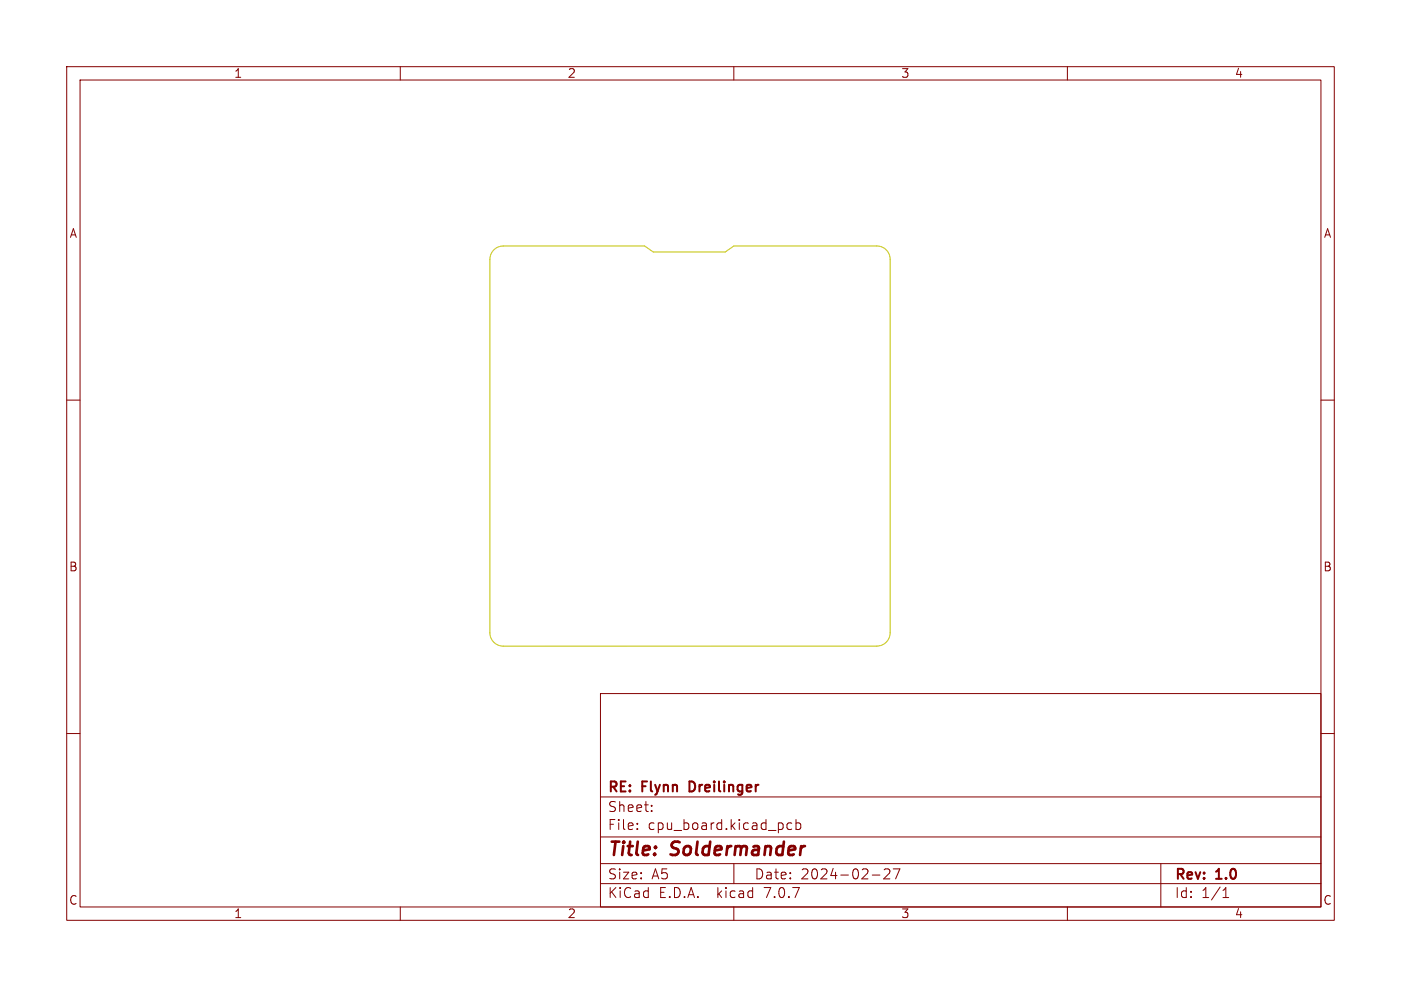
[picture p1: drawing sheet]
<svg xmlns="http://www.w3.org/2000/svg" width="210mm" height="148mm" viewBox="0 0 210 148" stroke-linecap="round" stroke-linejoin="round" font-family="sans-serif">
<defs><g id="words">
<g font-size="2.8" fill="#840000">
<text x="91" y="128.9">Title:</text>
<text x="100.7" y="128.9">Soldermander</text>
</g>
<g font-size="2.1" fill="#840000">
<text x="91" y="119.2">RE:</text>
<text x="96.3" y="119.2">Flynn</text>
<text x="104" y="119.2">Dreilinger</text>
<text x="91" y="124.7">File:</text>
<text x="91" y="122">Sheet:</text>
<text x="97.1" y="124.7">cpu_board.kicad_pcb</text>
<text x="91" y="134.9">KiCad</text>
<text x="91" y="132.1">Size:</text>
<text x="97.7" y="132.1">A5</text>
<text x="98.7" y="134.9">E.D.A.</text>
<text x="107.6" y="134.9">kicad</text>
<text x="113" y="132.1">Date:</text>
<text x="114.8" y="134.9">7.0.7</text>
<text x="120" y="132.1">2024-02-27</text>
<text x="176" y="132.3">Rev:</text>
<text x="176" y="134.9">Id:</text>
<text x="180.1" y="134.9">1/1</text>
<text x="182.4" y="132.3">1.0</text>
</g>
<g font-size="1.8" fill="#840000">
<text x="35" y="11.9">1</text>
<text x="85" y="11.9">2</text>
<text x="135" y="11.9">3</text>
<text x="185" y="11.9">4</text>
<text x="10.3" y="35.9">A</text>
<text x="198.4" y="35.9">A</text>
<text x="10.3" y="85.9">B</text>
<text x="198.3" y="85.9">B</text>
<text x="10.3" y="135.9">C</text>
<text x="35" y="137.9">1</text>
<text x="85" y="137.9">2</text>
<text x="135" y="137.9">3</text>
<text x="185" y="137.9">4</text>
<text x="198.3" y="135.9">C</text>
</g>
</g></defs>
<g fill="none" stroke="#840000" stroke-width=".15">
<path d="M10 10h190v128h-190zM12 12h186v124h-186zM60 10v2M110 10v2M160 10v2M10 60h2M198 60h2M10 110h2M90 104h108v32h-108zM90 119.5h108M198 110h2M60 136v2"/>
<path d="M90 132.5h108M90 129.5h108M90 125.5h108M95.5 124.2v.2M95.5 123.5v.1M97.7 121.5v.2M97.7 120.8v.1M110 136v2M110 129.5v3M118.7 123.5l-.5-.1-.2 .3v.4l.1 .2h.6M119.3 123.5l.4-.1 .3 .3v.4l-.1 .2h-.6M119.3 122.9v1.5"/>
<path d="M130.7 131.2h1.2M132.5 130.4l.2-.1 .5 .1a.41 .41 0 0 1 .1 .5l-.8 .9h.9M133.9 130.3h1l-.7 1.5M160 136v2M174 129.5v6.5M183.3 134.6h.9M183.3 133.5l.4-.4v1.5"/>
</g>
<path d="M120.5 126.9h.2" fill="none" stroke="#840000" stroke-width=".4"/>
<path d="M103.7 117.2h-.4v1.5h.4" fill="none" stroke="#840000" stroke-width=".3"/>
<path d="M73.4 94.9a2 2 0 0 0 2 2h56a2 2 0 0 0 2-2v-56a2 2 0 0 0-2-2h-21.4l-1.3 .9h-10.8l-1.3-.9h-21.2a2 2 0 0 0-2 2v56" fill="none" stroke="#c2c200" stroke-width=".15"/>
<use href="#words"/>
</svg>
